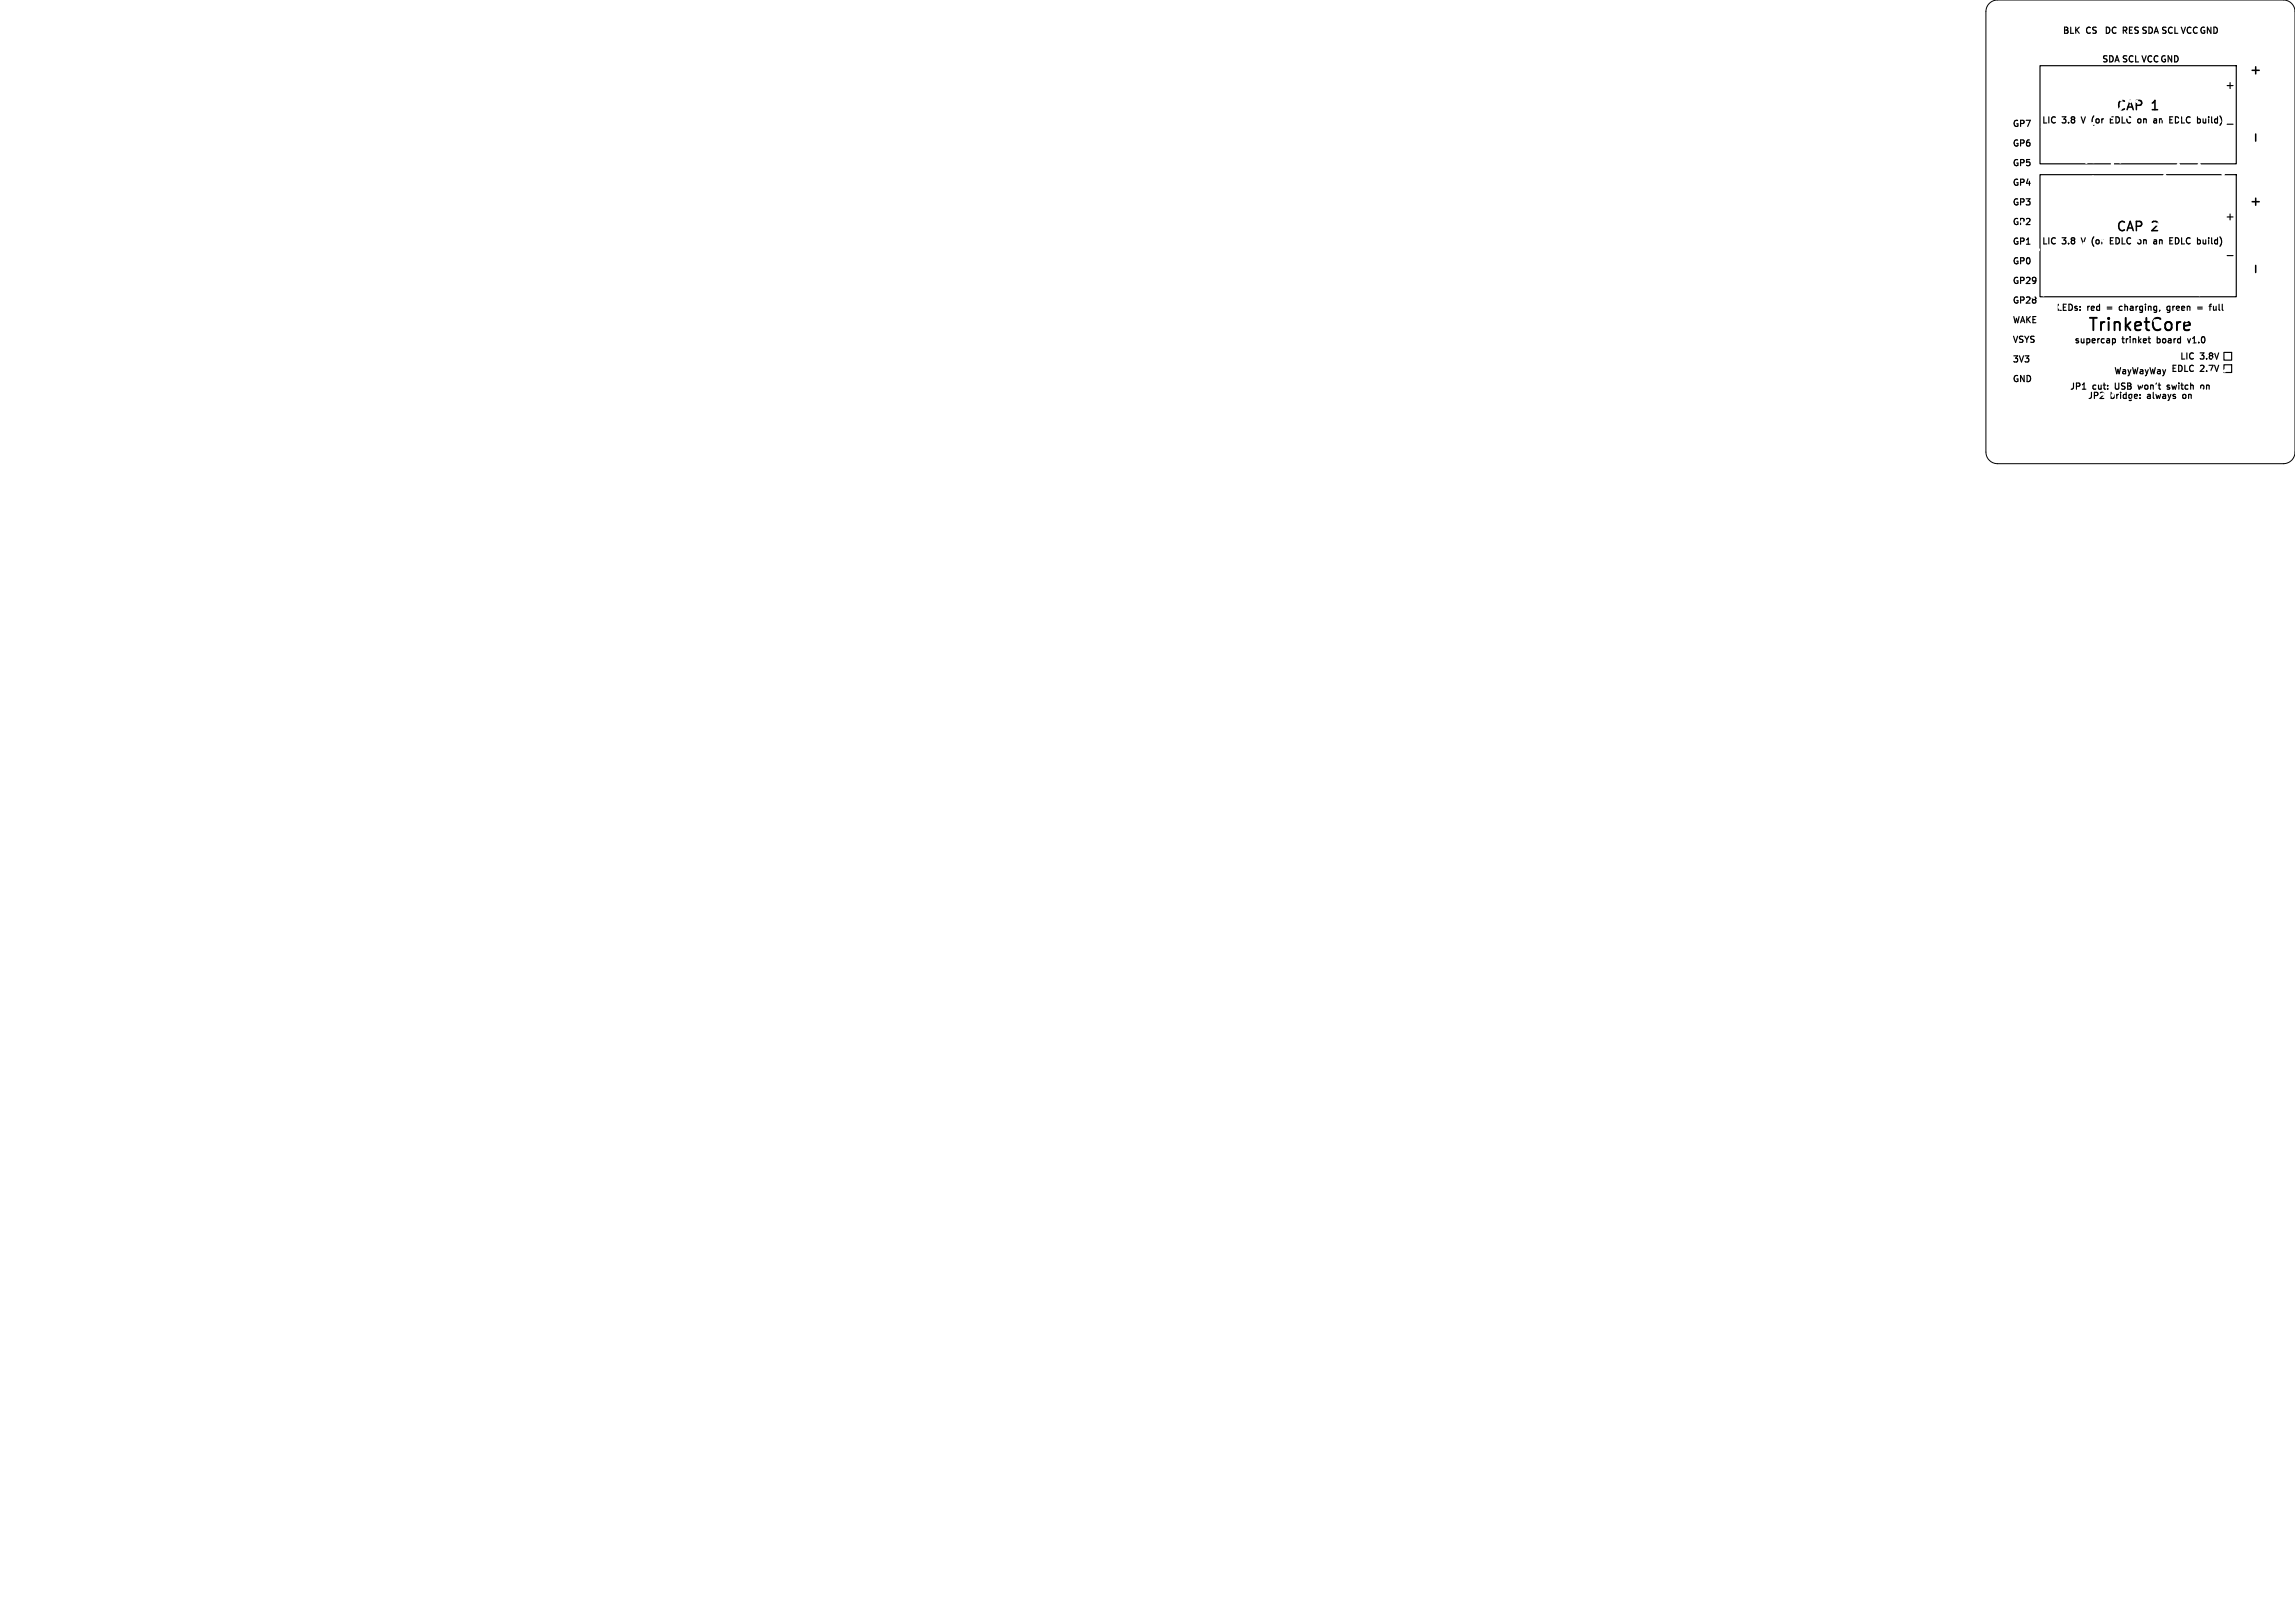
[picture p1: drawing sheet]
<svg xmlns="http://www.w3.org/2000/svg" width="297mm" height="210mm" viewBox="0 0 297 210" stroke-linecap="round" stroke-linejoin="round" font-family="sans-serif">
<defs><g id="words">
<text font-size="2.2" fill="#fff" x="270.1" y="43.2">TrinketCore</text>
<g font-size="1.7">
<text x="291.1" y="8.2" transform="rotate(90 291.1 8.2)">+</text>
<text x="291.1" y="25.2" transform="rotate(90 291.1 25.2)">+</text>
<text x="273.8" y="30.2">CAP</text>
</g>
<g font-size="1.7" fill="#fff">
<text x="273.8" y="14.5">CAP</text>
<text x="278.5" y="14.5">1</text>
<text x="278.5" y="30.2">2</text>
</g>
<g font-size="1.4">
<text x="287.9" y="11.7">+</text>
<text x="287.9" y="28.7">+</text>
</g>
<g font-size="1.1">
<text x="266.8" y="4.6">BLK CS</text>
<text x="272.2" y="4.6">DC RES SDA SCL VCCGND</text>
<text x="271.9" y="8.3">SDA SCL VCCGND</text>
<text x="260.4" y="16.6">GP7</text>
<text x="264.2" y="16.2">LIC</text>
<text x="266.9" y="16.2">3.8</text>
<text x="269.7" y="16.2">V</text>
<text x="271.3" y="16.2">(or</text>
<text x="277.8" y="16.2">on</text>
<text x="282.5" y="16.2">EDLC</text>
<text x="260.4" y="19.2">GP6</text>
<text x="260.4" y="21.7">GP5</text>
<text x="260.4" y="26.8">GP3</text>
<text x="260.4" y="24.2">GP4</text>
<text x="260.4" y="34.4">GP0</text>
<text x="264.2" y="31.8">LIC</text>
<text x="277.8" y="31.8">on</text>
<text x="280.1" y="31.8">an</text>
<text x="282.5" y="31.8">EDLC</text>
<text x="260.4" y="39.5">GP28</text>
<text x="260.4" y="36.9">GP29</text>
<text x="270.1" y="40.4">red</text>
<text x="272.9" y="40.4">=</text>
<text x="285.5" y="40.4">=</text>
<text x="287.4" y="40.4">full</text>
<text x="260.4" y="44.6">VSYS</text>
<text x="260.4" y="47.1">3V3</text>
<text x="268.4" y="44.6">supercap</text>
<text x="279.4" y="44.6">board</text>
<text x="260.4" y="49.6">GND</text>
<text x="267.8" y="50.6">JP1</text>
<text x="270.8" y="50.6">cut:</text>
<text x="274" y="50.6">USB</text>
<text x="278.2" y="51.8">always</text>
<text x="280.8" y="48.3">EDLC</text>
<text x="285.9" y="50.6">on</text>
</g>
<g font-size="1.1" fill="#fff">
<text x="273.9" y="16.2">EDLC</text>
<text x="280.1" y="16.2">an</text>
<text x="286.4" y="16.2">build)</text>
<text x="260.4" y="29.3">GP2</text>
<text x="260.4" y="31.9">GP1</text>
<text x="266.9" y="31.8">3.8</text>
<text x="269.7" y="31.8">V</text>
<text x="271.3" y="31.8">(or</text>
<text x="273.9" y="31.8">EDLC</text>
<text x="286.4" y="31.8">build)</text>
<text x="266" y="40.4">LEDs:</text>
<text x="274.8" y="40.4">charging,</text>
<text x="281.3" y="40.4">green</text>
<text x="260.4" y="42">WAKE</text>
<text x="274.7" y="44.6">trinket</text>
<text x="282" y="46.7">LIC</text>
<text x="283.7" y="44.6">v1.0</text>
<text x="284.7" y="46.7">3.8V</text>
<text x="270.1" y="51.8">JP2</text>
<text x="273.2" y="51.8">bridge:</text>
<text x="273.5" y="48.6">WayWayWay</text>
<text x="277.3" y="50.6">won't</text>
<text x="281.3" y="50.6">switch</text>
<text x="283" y="51.8">on</text>
<text x="284.7" y="48.3">2.7V</text>
</g>
</g></defs>
<g fill="none" stroke="#000" stroke-width=".15">
<path d="M264 8.5h25.4v12.7h-25.4zM270.8 15.9l.2 .3M271 15l-.2 .3M273.1 15.5h.3M273.5 15.1h-.4v.8h.4M277.4 15.4v.5M277.5 15.4l-.1 .1M279.5 15.4v.5M279.5 15.5l.2-.1 .1 .1M281.2 15.1h-.4v.8M281.5 15.1a.4 .4 0 0 1 .5 .4 .4 .4 0 0 1-.5 .4zM285.8 15.1v.1"/>
<path d="M285.8 15.4v.5M264 22.6h25.4v15.8h-25.4zM270.8 31.5l.2 .4M271 30.6l-.2 .4M273.1 31.1h.3M273.5 30.8h-.4v.8h.4M274.6 39.6h-.2l-.1 .2v.3l.3 .1M277.4 31v.6M277.5 31l-.1 .1M279.5 31v.6M279.5 31.1l.2-.1 .1 .1M280.8 39.7l-.2-.1-.2 .2 .1 .3h.3"/>
<path d="M280.8 39.6v.7l-.1 .1h-.2M281.2 30.8h-.4v.8M281.5 30.8a.4 .4 0 0 1 .5 .4 .4 .4 0 0 1-.5 .4zM284.4 39.7h.6M284.4 40h.6M285.8 30.8h.1M285.8 31v.6M286.2 39.4l-.2 .1v.7M286.8 39.6v.6M288.2 33.1h.8M269.5 50.4h.4M273.4 43.8v.8"/>
<path d="M273.8 44l-.1 .3h-.3M276.7 49.8l.1 .6 .2-.4M276.9 51.5v.1M276.9 51.1h.1M278.1 43.6v.6l.2 .2M280.8 49.9l-.2-.1-.2 .1 .1 .2h.3v.2h-.4M282.6 51l-.1 .2v.2l.2 .2M283.1 43.8l.2 .6 .2-.6M284.9 49.9l.2-.1 .1 .2v.2l-.1 .2-.3-.2zM285.6 49.8v.6M285.7 49.8l-.1 .1M286.8 40.1h-.3"/>
<path d="M287.8 47.2h1v1h-1zM287.8 45.6h1v1h-1z"/>
</g>
<path d="M282.6 42.2l.8-.2-.1-.3h-.4l-.3 .2 .1 .8h.2h.4" fill="none" stroke="#000" stroke-width=".25"/>
<path d="M291.9 17.3v1M291.9 34.3v1" fill="none" stroke="#000" stroke-width=".2"/>
<g fill="#fff" stroke="#fff" stroke-width=".13">
<circle cx="275.5" cy="36" r=".15"/>
<circle cx="270.9" cy="19.9" r=".15"/>
<circle cx="270.9" cy="21.9" r=".15"/>
<circle cx="288.3" cy="58.7" r=".15"/>
<circle cx="288.6" cy="35.2" r=".15"/>
<circle cx="283.9" cy="28.9" r=".15"/>
<circle cx="282.6" cy="37.3" r=".15"/>
<circle cx="287.7" cy="20.2" r=".15"/>
<circle cx="264.5" cy="24.2" r=".15"/>
<circle cx="286.5" cy="37.4" r=".15"/>
<circle cx="283.7" cy="32.4" r=".15"/>
<circle cx="263.8" cy="32.3" r=".15"/>
<circle cx="283.5" cy="14.8" r=".15"/>
<circle cx="263.1" cy="42.8" r=".15"/>
<circle cx="285.6" cy="54.8" r=".15"/>
<circle cx="278" cy="29" r=".15"/>
<circle cx="283.9" cy="18.9" r=".15"/>
<circle cx="280.1" cy="26.8" r=".15"/>
<circle cx="266.7" cy="36.3" r=".15"/>
<circle cx="277.9" cy="32.4" r=".15"/>
<circle cx="262.6" cy="13.4" r=".15"/>
<circle cx="287.9" cy="48" r=".15"/>
<circle cx="274.9" cy="24" r=".15"/>
<circle cx="281.5" cy="35.3" r=".15"/>
<circle cx="264.5" cy="20.6" r=".15"/>
<circle cx="267.6" cy="58.3" r=".15"/>
<circle cx="266.4" cy="42.4" r=".15"/>
<circle cx="281.8" cy="10.4" r=".15"/>
<circle cx="259.1" cy="58.7" r=".15"/>
<circle cx="262.4" cy="40.1" r=".15"/>
<circle cx="288" cy="13.4" r=".15"/>
<circle cx="270.9" cy="20.9" r=".15"/>
<circle cx="273.4" cy="22.1" r=".15"/>
<circle cx="272.1" cy="12.9" r=".15"/>
<circle cx="262.8" cy="9.8" r=".15"/>
<circle cx="284.6" cy="21.3" r=".15"/>
<circle cx="261.4" cy="45.6" r=".15"/>
<circle cx="278.5" cy="24" r=".15"/>
<circle cx="287.3" cy="17" r=".15"/>
<circle cx="270.9" cy="22.9" r=".15"/>
<circle cx="283.7" cy="25.4" r=".15"/>
<circle cx="263.2" cy="44.9" r=".15"/>
<circle cx="280.1" cy="16.5" r=".15"/>
<circle cx="288.9" cy="50.1" r=".15"/>
<circle cx="286.2" cy="32.4" r=".15"/>
<circle cx="277.5" cy="47.1" r=".15"/>
<circle cx="274.8" cy="45" r=".15"/>
<circle cx="275.3" cy="17.8" r=".15"/>
<circle cx="271.9" cy="18.4" r=".15"/>
<circle cx="277.3" cy="35.9" r=".15"/>
<circle cx="271" cy="28.9" r=".15"/>
<circle cx="280.5" cy="45.4" r=".15"/>
<circle cx="284.9" cy="50.4" r=".15"/>
<circle cx="285.1" cy="55.6" r=".15"/>
<circle cx="277.5" cy="25.3" r=".15"/>
<circle cx="276.5" cy="24.6" r=".15"/>
<circle cx="267" cy="34.8" r=".15"/>
<circle cx="288" cy="26.6" r=".15"/>
<circle cx="283.5" cy="34.9" r=".15"/>
<circle cx="276.6" cy="38.1" r=".15"/>
<circle cx="282.6" cy="28.1" r=".15"/>
<circle cx="285.2" cy="32.1" r=".15"/>
<circle cx="277.8" cy="27.1" r=".15"/>
<circle cx="280.3" cy="28.7" r=".15"/>
<circle cx="281.5" cy="33.6" r=".15"/>
<circle cx="268.4" cy="42" r=".15"/>
<circle cx="273.1" cy="29" r=".15"/>
<circle cx="276.3" cy="19.9" r=".15"/>
<circle cx="271.9" cy="36.3" r=".15"/>
<circle cx="278.6" cy="36.7" r=".15"/>
<circle cx="276.4" cy="36.4" r=".15"/>
<circle cx="294.9" cy="53.1" r=".15"/>
<circle cx="269.5" cy="30.5" r=".15"/>
<circle cx="277.6" cy="19.9" r=".15"/>
<circle cx="280.8" cy="36.4" r=".15"/>
<circle cx="284.5" cy="25.1" r=".15"/>
<circle cx="263.1" cy="38.4" r=".15"/>
<circle cx="264.5" cy="38.1" r=".15"/>
<circle cx="261.8" cy="8.1" r=".15"/>
<circle cx="288.9" cy="37.4" r=".15"/>
<circle cx="274.4" cy="20.9" r=".15"/>
<circle cx="280.1" cy="17.7" r=".15"/>
<circle cx="278.5" cy="20.1" r=".15"/>
<circle cx="287.7" cy="22.6" r=".15"/>
<circle cx="273.2" cy="18.1" r=".15"/>
<circle cx="266.7" cy="38.8" r=".15"/>
<circle cx="288" cy="39" r=".15"/>
<circle cx="272.6" cy="24.6" r=".15"/>
<circle cx="281.8" cy="12.8" r=".15"/>
<circle cx="284.6" cy="38.1" r=".15"/>
<circle cx="271.6" cy="24.6" r=".15"/>
<circle cx="273.2" cy="20.3" r=".15"/>
<circle cx="262.4" cy="34.7" r=".15"/>
<circle cx="274.9" cy="19.9" r=".15"/>
<circle cx="264.6" cy="39" r=".15"/>
<circle cx="270" cy="21" r=".15"/>
<circle cx="269.4" cy="18.6" r=".15"/>
<circle cx="273.8" cy="27.9" r=".15"/>
<circle cx="281.9" cy="21.3" r=".15"/>
<circle cx="263" cy="5.3" r=".15"/>
<circle cx="281.3" cy="20.7" r=".15"/>
<circle cx="275.3" cy="16.5" r=".15"/>
<circle cx="269.8" cy="12.5" r=".15"/>
<circle cx="270.8" cy="16" r=".15"/>
<circle cx="270.6" cy="11.8" r=".15"/>
<circle cx="278" cy="12.8" r=".15"/>
<circle cx="279.9" cy="12.2" r=".15"/>
<circle cx="280.3" cy="9.9" r=".15"/>
<circle cx="280.3" cy="10.9" r=".15"/>
<circle cx="268.9" cy="6.3" r=".15"/>
<circle cx="266.7" cy="53.2" r=".15"/>
<circle cx="282.1" cy="15.5" r=".15"/>
<circle cx="282.1" cy="17.7" r=".15"/>
<circle cx="281.5" cy="13.9" r=".15"/>
<circle cx="274.2" cy="24.5" r=".15"/>
<circle cx="282" cy="23" r=".15"/>
<circle cx="269.6" cy="25.5" r=".15"/>
<circle cx="268.3" cy="19.2" r=".15"/>
<circle cx="268.8" cy="22.1" r=".15"/>
<circle cx="273.4" cy="21.2" r=".15"/>
<circle cx="282" cy="22.1" r=".15"/>
<circle cx="269.8" cy="23.5" r=".15"/>
<circle cx="269.8" cy="27.3" r=".15"/>
<circle cx="284.3" cy="41.2" r=".15"/>
<circle cx="280.1" cy="22.7" r=".15"/>
<circle cx="279.3" cy="35.3" r=".15"/>
<circle cx="282.9" cy="41.5" r=".15"/>
<circle cx="287.1" cy="24.6" r=".15"/>
<circle cx="282.7" cy="36.4" r=".15"/>
<circle cx="279.6" cy="19.6" r=".15"/>
<circle cx="280.1" cy="36.8" r=".15"/>
<circle cx="279.1" cy="24.7" r=".15"/>
<circle cx="276.7" cy="32.6" r=".15"/>
<circle cx="276.7" cy="22" r=".15"/>
<circle cx="275.4" cy="18.6" r=".15"/>
<circle cx="260.5" cy="32.3" r=".15"/>
<circle cx="275.3" cy="24.8" r=".15"/>
<circle cx="273" cy="15.1" r=".15"/>
<circle cx="264.3" cy="16.4" r=".15"/>
<circle cx="259" cy="16" r=".5"/>
<circle cx="259" cy="18.5" r=".5"/>
<circle cx="259" cy="21.1" r=".5"/>
<circle cx="259" cy="23.6" r=".5"/>
<circle cx="259" cy="26.2" r=".5"/>
<circle cx="259" cy="28.7" r=".5"/>
<circle cx="259" cy="31.2" r=".5"/>
<circle cx="259" cy="33.8" r=".5"/>
<circle cx="259" cy="36.3" r=".5"/>
<circle cx="259" cy="38.9" r=".5"/>
<circle cx="259" cy="41.4" r=".5"/>
<circle cx="259" cy="43.9" r=".5"/>
<circle cx="259" cy="46.5" r=".5"/>
<circle cx="259" cy="49" r=".5"/>
<circle cx="292" cy="11" r=".5"/>
<circle cx="295" cy="11" r=".45"/>
<circle cx="295" cy="14.5" r=".45"/>
<circle cx="292" cy="16" r=".5"/>
<circle cx="292" cy="28" r=".5"/>
<circle cx="295" cy="28" r=".45"/>
<circle cx="295" cy="31.5" r=".45"/>
<circle cx="292" cy="33" r=".5"/>
<circle cx="286.7" cy="40.4" r=".15"/>
<circle cx="279.9" cy="54.4" r=".32"/>
<circle cx="274.1" cy="54.4" r=".33"/>
<circle cx="277.5" cy="16.4" r=".15"/>
<circle cx="276.4" cy="17.5" r=".15"/>
<circle cx="277.5" cy="17.5" r=".15"/>
<circle cx="278.6" cy="17.5" r=".15"/>
<circle cx="277.5" cy="18.6" r=".15"/>
<circle cx="293.5" cy="39.5" r=".38"/>
<circle cx="293.5" cy="41.5" r=".38"/>
<circle cx="280.8" cy="5.8" r=".5"/>
<circle cx="278.3" cy="5.8" r=".5"/>
<circle cx="275.7" cy="5.8" r=".5"/>
<circle cx="273.2" cy="5.8" r=".5"/>
<circle cx="285.9" cy="2" r=".5"/>
<circle cx="283.4" cy="2" r=".5"/>
<circle cx="280.8" cy="2" r=".5"/>
<circle cx="278.3" cy="2" r=".5"/>
<circle cx="275.7" cy="2" r=".5"/>
<circle cx="273.2" cy="2" r=".5"/>
<circle cx="270.7" cy="2" r=".5"/>
<circle cx="268.1" cy="2" r=".5"/>
<circle cx="266.5" cy="41.1" r=".15"/>
<circle cx="286.5" cy="45.5" r=".15"/>
</g>
<path d="M272.7 53.3v1.1M272.7 57.7v.6M281.3 53.3v1.1M281.3 57.7v.6" fill="none" stroke="#fff" stroke-width=".6"/>
<path d="M257.4 .5l.4-.3 .7-.2h37a1.5 1.5 0 0 1 1.5 1.5v57a1.5 1.5 0 0 1-1.5 1.5h-37a1.5 1.5 0 0 1-1.5-1.5v-57l.1-.6z" fill="none" stroke="#000" stroke-width=".13"/>
<use href="#words"/>
</svg>
